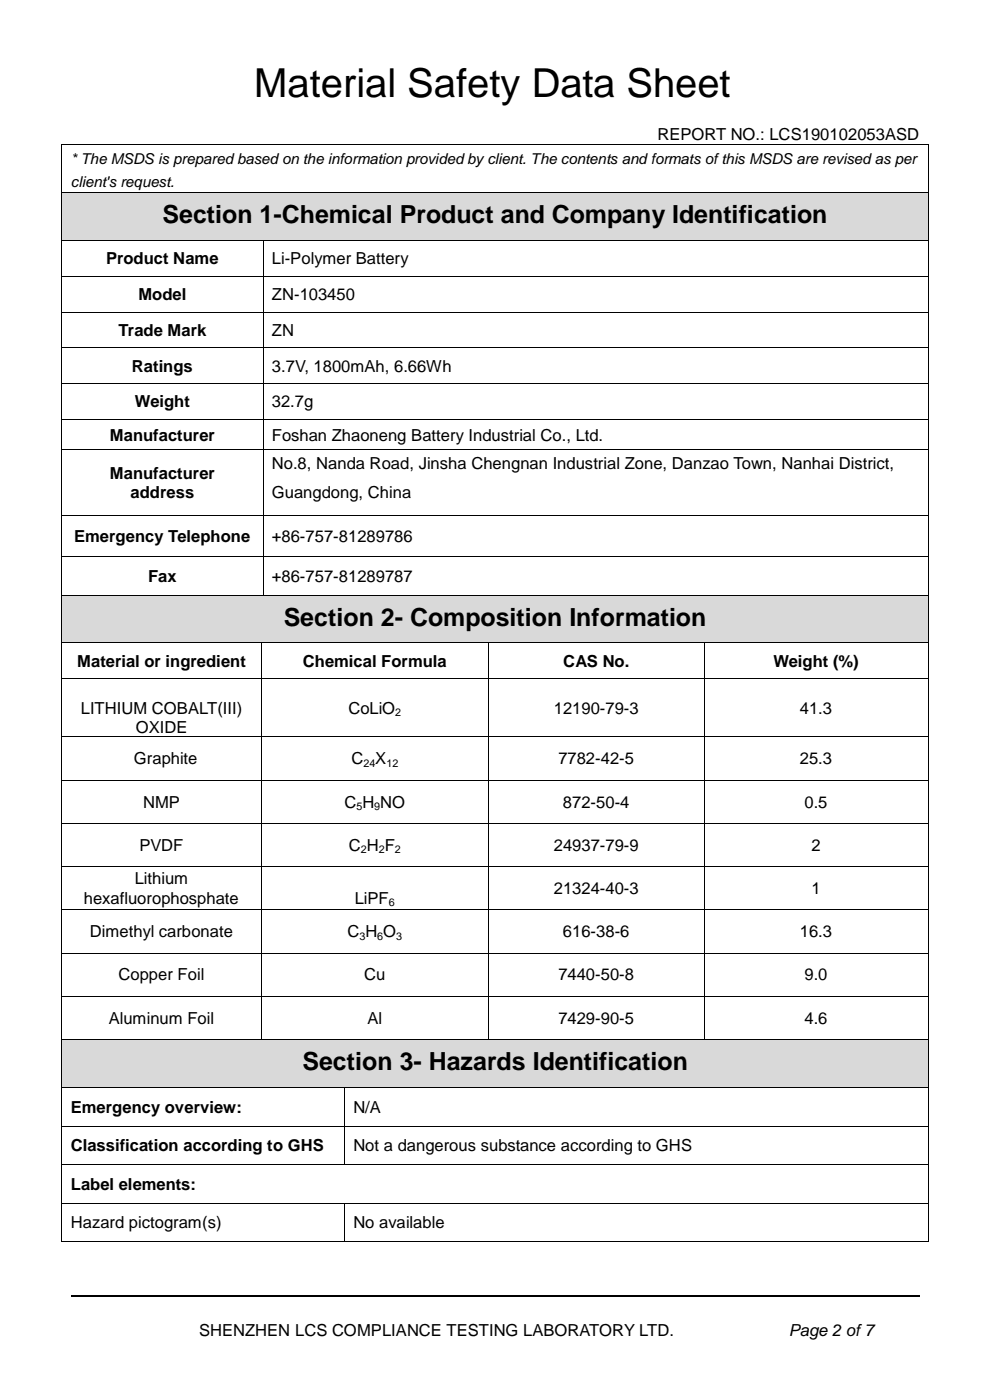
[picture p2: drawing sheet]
<svg xmlns="http://www.w3.org/2000/svg" width="210mm" height="297mm" viewBox="0 0 210 297" stroke-linecap="round" stroke-linejoin="round" font-family="sans-serif">
<defs><g id="words">
<text font-size="8.5" x="53.9" y="20.5">Material Safety Data Sheet</text>
<g font-size="5.3">
<text x="34.5" y="47.4">Section 1-Chemical Product and Company Identification</text>
<text x="60.2" y="132.8">Section 2- Composition Information</text>
<text x="64.2" y="227.1">Section 3- Hazards Identification</text>
</g>
<g font-size="3.5">
<text x="139.4" y="29.8">REPORT NO.: LCS190102053ASD</text>
<text x="22.5" y="56.1">Product Name</text>
<text x="57.7" y="56.1">Li-Polymer Battery</text>
<text x="29.3" y="63.7">Model</text>
<text x="57.7" y="63.7">ZN-103450</text>
<text x="25.2" y="71.3">Trade Mark</text>
<text x="57.7" y="71.3">ZN</text>
<text x="28" y="78.9">Ratings</text>
<text x="57.7" y="78.9">3.7V, 1800mAh, 6.66Wh</text>
<text x="28.6" y="86.4">Weight</text>
<text x="57.7" y="86.4">32.7g</text>
<text x="23.3" y="93.5">Manufacturer</text>
<text x="57.7" y="93.5">Foshan Zhaoneng Battery Industrial Co., Ltd.</text>
<text x="23.3" y="101.5">Manufacturer</text>
<text x="57.7" y="99.5">No.8, Nanda Road, Jinsha Chengnan Industrial Zone, Danzao Town, Nanhai District,</text>
<text x="27.7" y="105.8">address</text>
<text x="57.7" y="105.6">Guangdong, China</text>
<text x="15.7" y="115">Emergency Telephone</text>
<text x="57.7" y="115">+86-757-81289786</text>
<text x="31.4" y="123.4">Fax</text>
<text x="57.7" y="123.4">+86-757-81289787</text>
<text x="16.3" y="141.5">Material or ingredient</text>
<text x="64.2" y="141.5">Chemical Formula</text>
<text x="119.4" y="141.5">CAS No.</text>
<text x="164" y="141.5">Weight (%)</text>
<text x="17.1" y="151.4">LITHIUM COBALT(III)</text>
<text x="28.8" y="155.5">OXIDE</text>
<text x="73.9" y="151.4">CoLiO</text>
<text x="117.5" y="151.4">12190-79-3</text>
<text x="169.7" y="151.4">41.3</text>
<text x="28.4" y="162.2">Graphite</text>
<text x="74.5" y="162.2">C</text>
<text x="79.6" y="162.2">X</text>
<text x="118.4" y="162.2">7782-42-5</text>
<text x="169.7" y="162.2">25.3</text>
<text x="30.4" y="171.3">NMP</text>
<text x="73" y="171.3">C H NO</text>
<text x="119.4" y="171.3">872-50-4</text>
<text x="170.6" y="171.3">0.5</text>
<text x="29.6" y="180.5">PVDF</text>
<text x="74" y="180.5">C H F</text>
<text x="117.5" y="180.5">24937-79-9</text>
<text x="172.1" y="180.5">2</text>
<text x="17.8" y="191.7">hexafluorophosphate</text>
<text x="28.6" y="187.6">Lithium</text>
<text x="75.2" y="191.7">LiPF</text>
<text x="117.5" y="189.7">21324-40-3</text>
<text x="172.1" y="189.7">1</text>
<text x="19" y="198.9">Dimethyl carbonate</text>
<text x="73.7" y="198.9">C H O</text>
<text x="119.4" y="198.9">616-38-6</text>
<text x="169.7" y="198.9">16.3</text>
<text x="25.2" y="208">Copper Foil</text>
<text x="77.2" y="208">Cu</text>
<text x="118.4" y="208">7440-50-8</text>
<text x="170.6" y="208">9.0</text>
<text x="23.1" y="217.2">Aluminum Foil</text>
<text x="78" y="217.2">Al</text>
<text x="118.4" y="217.2">7429-90-5</text>
<text x="170.6" y="217.2">4.6</text>
<text x="15" y="236.1">Emergency overview:</text>
<text x="74.9" y="236.1">N/A</text>
<text x="15" y="244.3">Classification according to GHS</text>
<text x="74.9" y="244.3">Not a dangerous substance according to GHS</text>
<text x="15" y="252.5">Label elements:</text>
<text x="15" y="260.6">Hazard pictogram(s)</text>
<text x="74.9" y="260.6">No available</text>
<text x="42.3" y="283.5">SHENZHEN LCS COMPLIANCE TESTING LABORATORY LTD.</text>
<text x="167.3" y="283.5">Page 2 of7</text>
</g>
<g font-size="3.2">
<text x="15" y="34.7">* The MSDS is prepared based on the information provided by client. The contents and formats of this MSDS are revised as per</text>
<text x="15" y="39.7">client's request.</text>
</g>
<g font-size="2.3">
<text x="83.8" y="152">2</text>
<text x="77.1" y="162.7">24</text>
<text x="82" y="162.7">12</text>
<text x="75.6" y="171.9">5</text>
<text x="79.4" y="171.9">9</text>
<text x="76.5" y="181">2</text>
<text x="80.3" y="181">2</text>
<text x="83.8" y="181">2</text>
<text x="82.4" y="192.3">6</text>
<text x="76.2" y="199.4">3</text>
<text x="80" y="199.4">6</text>
<text x="84" y="199.4">3</text>
</g>
</g></defs>
<path d="M15.1 275h179.9" fill="none" stroke="#000" stroke-width=".25"/>
<g fill="#000">
<path d="M13 30.6h.2v.1h-.2z" fill-rule="evenodd"/>
<path d="M13 30.6h.2v.1h-.2z" fill-rule="evenodd"/>
<path d="M196.8 30.6h.2v.1h-.2z" fill-rule="evenodd"/>
<path d="M196.8 30.6h.2v.1h-.2z" fill-rule="evenodd"/>
</g>
<path d="M13.1 30.7v10M13.2 30.6h183.6M196.9 30.7v10" fill="none" stroke="#000" stroke-width=".21"/>
<g fill="#d9d9d9">
<path d="M13.2 40.9h183.6v2.5h-183.6z" fill-rule="evenodd"/>
<path d="M13.2 43.4h1.8v5h-1.8z" fill-rule="evenodd"/>
<path d="M195 43.4h1.8v5h-1.8z" fill-rule="evenodd"/>
<path d="M13.2 48.4h183.6v2.5h-183.6z" fill-rule="evenodd"/>
<path d="M15 43.4h180v5h-180z" fill-rule="evenodd"/>
</g>
<g fill="#000">
<path d="M13 40.7h.2v.2h-.2z" fill-rule="evenodd"/>
<path d="M13 50.9h.2v.2h-.2z" fill-rule="evenodd"/>
<path d="M13 58.6h.2v.2h-.2z" fill-rule="evenodd"/>
<path d="M55.7 50.9h.2v.2h-.2z" fill-rule="evenodd"/>
<path d="M55.7 58.6h.2v.2h-.2z" fill-rule="evenodd"/>
<path d="M196.8 40.7h.2v.2h-.2z" fill-rule="evenodd"/>
<path d="M196.8 50.9h.2v.2h-.2z" fill-rule="evenodd"/>
<path d="M196.8 58.6h.2v.2h-.2z" fill-rule="evenodd"/>
<path d="M13 66.1h.2v.2h-.2z" fill-rule="evenodd"/>
<path d="M13 73.7h.2v.2h-.2z" fill-rule="evenodd"/>
<path d="M55.7 66.1h.2v.2h-.2z" fill-rule="evenodd"/>
<path d="M55.7 73.7h.2v.2h-.2z" fill-rule="evenodd"/>
<path d="M196.8 66.1h.2v.2h-.2z" fill-rule="evenodd"/>
<path d="M196.8 73.7h.2v.2h-.2z" fill-rule="evenodd"/>
<path d="M13 81.3h.2v.2h-.2z" fill-rule="evenodd"/>
<path d="M13 88.9h.2v.1h-.2z" fill-rule="evenodd"/>
<path d="M13 95.4h.2v.2h-.2z" fill-rule="evenodd"/>
<path d="M55.7 81.3h.2v.2h-.2z" fill-rule="evenodd"/>
<path d="M55.7 88.9h.2v.1h-.2z" fill-rule="evenodd"/>
<path d="M55.7 95.4h.2v.2h-.2z" fill-rule="evenodd"/>
<path d="M196.8 81.3h.2v.2h-.2z" fill-rule="evenodd"/>
<path d="M196.8 88.9h.2v.1h-.2z" fill-rule="evenodd"/>
<path d="M196.8 95.4h.2v.2h-.2z" fill-rule="evenodd"/>
<path d="M13 109.2h.2v.2h-.2z" fill-rule="evenodd"/>
<path d="M13 118h.2v.1h-.2z" fill-rule="evenodd"/>
<path d="M55.7 109.2h.2v.2h-.2z" fill-rule="evenodd"/>
<path d="M55.7 118h.2v.1h-.2z" fill-rule="evenodd"/>
<path d="M196.8 109.2h.2v.2h-.2z" fill-rule="evenodd"/>
<path d="M196.8 118h.2v.1h-.2z" fill-rule="evenodd"/>
</g>
<g fill="none" stroke="#000" stroke-width=".21">
<path d="M13.1 40.9v10M13.1 51.1v7.5M13.1 58.8v7.3M13.2 40.8h183.6M13.2 51h42.5M13.2 58.7h42.5M55.8 51.1v7.5M55.8 58.8v7.3M55.9 51h140.9M55.9 58.7h140.9M196.9 40.9v10M196.9 51.1v7.5"/>
<path d="M196.9 58.8v7.3M13.1 66.3v7.4M13.1 73.9v7.4M13.2 66.2h42.5M13.2 73.8h42.5M55.8 66.3v7.4M55.8 73.9v7.4M55.9 66.2h140.9M55.9 73.8h140.9M196.9 66.3v7.4M196.9 73.9v7.4M13.1 81.5v7.4"/>
<path d="M13.1 89v6.4M13.1 95.6v13.6M13.2 81.4h42.5M13.2 88.9h42.5M13.2 95.5h42.5M55.8 81.5v7.4M55.8 89v6.4M55.8 95.6v13.6M55.9 81.4h140.9M55.9 88.9h140.9M55.9 95.5h140.9M196.9 81.5v7.4"/>
<path d="M196.9 89v6.4M196.9 95.6v13.6M13.1 109.4v8.6M13.1 118.1v8.1M13.2 109.3h42.5M13.2 118h42.5M55.8 109.4v8.6M55.8 118.1v8.1M55.9 109.3h140.9M55.9 118h140.9M196.9 109.4v8.6M196.9 118.1v8.1"/>
</g>
<g fill="#d9d9d9">
<path d="M13.2 126.3h183.6v2.6h-183.6z" fill-rule="evenodd"/>
<path d="M13.2 128.9h1.8v4.9h-1.8z" fill-rule="evenodd"/>
<path d="M195 128.9h1.8v4.9h-1.8z" fill-rule="evenodd"/>
<path d="M13.2 133.8h183.6v2.5h-183.6z" fill-rule="evenodd"/>
<path d="M15 128.9h180v4.9h-180z" fill-rule="evenodd"/>
</g>
<g fill="#000">
<path d="M13 126.2h.2v.1h-.2z" fill-rule="evenodd"/>
<path d="M13 136.3h.2v.2h-.2z" fill-rule="evenodd"/>
<path d="M55.3 136.3h.2v.2h-.2z" fill-rule="evenodd"/>
<path d="M55.7 126.2h.2v.1h-.2z" fill-rule="evenodd"/>
<path d="M103.6 136.3h.2v.2h-.2z" fill-rule="evenodd"/>
<path d="M149.3 136.3h.2v.2h-.2z" fill-rule="evenodd"/>
<path d="M196.8 126.2h.2v.1h-.2z" fill-rule="evenodd"/>
<path d="M196.8 136.3h.2v.2h-.2z" fill-rule="evenodd"/>
<path d="M13 143.9h.2v.2h-.2z" fill-rule="evenodd"/>
<path d="M13 156.2h.2v.2h-.2z" fill-rule="evenodd"/>
<path d="M55.3 143.9h.2v.2h-.2z" fill-rule="evenodd"/>
<path d="M55.3 156.2h.2v.2h-.2z" fill-rule="evenodd"/>
<path d="M103.6 143.9h.2v.2h-.2z" fill-rule="evenodd"/>
<path d="M103.6 156.2h.2v.2h-.2z" fill-rule="evenodd"/>
<path d="M149.3 143.9h.2v.2h-.2z" fill-rule="evenodd"/>
<path d="M149.3 156.2h.2v.2h-.2z" fill-rule="evenodd"/>
<path d="M196.8 143.9h.2v.2h-.2z" fill-rule="evenodd"/>
<path d="M196.8 156.2h.2v.2h-.2z" fill-rule="evenodd"/>
<path d="M13 165.4h.2v.2h-.2z" fill-rule="evenodd"/>
<path d="M13 174.6h.2v.2h-.2z" fill-rule="evenodd"/>
<path d="M55.3 165.4h.2v.2h-.2z" fill-rule="evenodd"/>
<path d="M55.3 174.6h.2v.2h-.2z" fill-rule="evenodd"/>
<path d="M103.6 165.4h.2v.2h-.2z" fill-rule="evenodd"/>
<path d="M103.6 174.6h.2v.2h-.2z" fill-rule="evenodd"/>
<path d="M149.3 165.4h.2v.2h-.2z" fill-rule="evenodd"/>
<path d="M149.3 174.6h.2v.2h-.2z" fill-rule="evenodd"/>
<path d="M196.8 165.4h.2v.2h-.2z" fill-rule="evenodd"/>
<path d="M196.8 174.6h.2v.2h-.2z" fill-rule="evenodd"/>
<path d="M13 183.8h.2v.1h-.2z" fill-rule="evenodd"/>
<path d="M13 192.9h.2v.2h-.2z" fill-rule="evenodd"/>
<path d="M55.3 183.8h.2v.1h-.2z" fill-rule="evenodd"/>
<path d="M55.3 192.9h.2v.2h-.2z" fill-rule="evenodd"/>
<path d="M103.6 183.8h.2v.1h-.2z" fill-rule="evenodd"/>
<path d="M103.6 192.9h.2v.2h-.2z" fill-rule="evenodd"/>
<path d="M149.3 183.8h.2v.1h-.2z" fill-rule="evenodd"/>
<path d="M149.3 192.9h.2v.2h-.2z" fill-rule="evenodd"/>
<path d="M196.8 183.8h.2v.1h-.2z" fill-rule="evenodd"/>
<path d="M196.8 192.9h.2v.2h-.2z" fill-rule="evenodd"/>
<path d="M13 202.1h.2v.2h-.2z" fill-rule="evenodd"/>
<path d="M13 211.3h.2v.1h-.2z" fill-rule="evenodd"/>
<path d="M55.3 202.1h.2v.2h-.2z" fill-rule="evenodd"/>
<path d="M55.3 211.3h.2v.1h-.2z" fill-rule="evenodd"/>
<path d="M103.6 202.1h.2v.2h-.2z" fill-rule="evenodd"/>
<path d="M103.6 211.3h.2v.1h-.2z" fill-rule="evenodd"/>
<path d="M149.3 202.1h.2v.2h-.2z" fill-rule="evenodd"/>
<path d="M149.3 211.3h.2v.1h-.2z" fill-rule="evenodd"/>
<path d="M196.8 202.1h.2v.2h-.2z" fill-rule="evenodd"/>
<path d="M196.8 211.3h.2v.1h-.2z" fill-rule="evenodd"/>
</g>
<g fill="none" stroke="#000" stroke-width=".21">
<path d="M13.1 126.3v10M13.1 136.5v7.4M13.2 126.3h42.5M13.2 136.4h42.1M55.4 136.5v7.4M55.5 136.4h48.1M55.9 126.3h140.9M103.7 136.5v7.4M103.8 136.4h45.5M149.4 136.5v7.4M149.5 136.4h47.3M196.9 126.3v10"/>
<path d="M196.9 136.5v7.4M13.1 144.1v12.1M13.1 156.4v9M13.2 144h42.1M13.2 156.3h42.1M55.4 144.1v12.1M55.4 156.4v9M55.5 144h48.1M55.5 156.3h48.1M103.7 144.1v12.1M103.7 156.4v9M103.8 144h45.5"/>
<path d="M103.8 156.3h45.5M149.4 144.1v12.1M149.4 156.4v9M149.5 144h47.3M149.5 156.3h47.3M196.9 144.1v12.1M196.9 156.4v9M13.1 165.6v9M13.1 174.8v9M13.2 165.5h42.1M13.2 174.7h42.1M55.4 165.6v9"/>
<path d="M55.4 174.8v9M55.5 165.5h48.1M55.5 174.7h48.1M103.7 165.6v9M103.7 174.8v9M103.8 165.5h45.5M103.8 174.7h45.5M149.4 165.6v9M149.4 174.8v9M149.5 165.5h47.3M149.5 174.7h47.3M196.9 165.6v9"/>
<path d="M196.9 174.8v9M13.1 183.9v9M13.1 193.1v9M13.2 183.8h42.1M13.2 193h42.1M55.4 183.9v9M55.4 193.1v9M55.5 183.8h48.1M55.5 193h48.1M103.7 183.9v9M103.7 193.1v9M103.8 183.8h45.5"/>
<path d="M103.8 193h45.5M149.4 183.9v9M149.4 193.1v9M149.5 183.8h47.3M149.5 193h47.3M196.9 183.9v9M196.9 193.1v9M13.1 202.3v9M13.1 211.4v9.1M13.2 202.2h42.1M13.2 211.4h42.1M55.4 202.3v9"/>
<path d="M55.4 211.4v9.1M55.5 202.2h48.1M55.5 211.4h48.1M103.7 202.3v9M103.7 211.4v9.1M103.8 202.2h45.5M103.8 211.4h45.5M149.4 202.3v9M149.4 211.4v9.1M149.5 202.2h47.3M149.5 211.4h47.3M196.9 202.3v9"/>
<path d="M196.9 211.4v9.1"/>
</g>
<g fill="#d9d9d9">
<path d="M13.2 220.6h183.6v2.6h-183.6z" fill-rule="evenodd"/>
<path d="M13.2 223.2h1.8v4.9h-1.8z" fill-rule="evenodd"/>
<path d="M195 223.2h1.8v4.9h-1.8z" fill-rule="evenodd"/>
<path d="M13.2 228.1h183.6v2.5h-183.6z" fill-rule="evenodd"/>
<path d="M15 223.2h180v4.9h-180z" fill-rule="evenodd"/>
</g>
<g fill="#000">
<path d="M13 220.5h.2v.1h-.2z" fill-rule="evenodd"/>
<path d="M13 230.6h.2v.2h-.2z" fill-rule="evenodd"/>
<path d="M13 238.8h.2v.2h-.2z" fill-rule="evenodd"/>
<path d="M55.3 220.5h.2v.1h-.2z" fill-rule="evenodd"/>
<path d="M73 230.6h.1v.2h-.1z" fill-rule="evenodd"/>
<path d="M73 238.8h.1v.2h-.1z" fill-rule="evenodd"/>
<path d="M103.6 220.5h.2v.1h-.2z" fill-rule="evenodd"/>
<path d="M149.3 220.5h.2v.1h-.2z" fill-rule="evenodd"/>
<path d="M196.8 220.5h.2v.1h-.2z" fill-rule="evenodd"/>
<path d="M196.8 230.6h.2v.2h-.2z" fill-rule="evenodd"/>
<path d="M196.8 238.8h.2v.2h-.2z" fill-rule="evenodd"/>
<path d="M13 247h.2v.2h-.2z" fill-rule="evenodd"/>
<path d="M13 255.2h.2v.1h-.2z" fill-rule="evenodd"/>
<path d="M73 247h.1v.2h-.1z" fill-rule="evenodd"/>
<path d="M73 255.2h.1v.1h-.1z" fill-rule="evenodd"/>
<path d="M196.8 247h.2v.2h-.2z" fill-rule="evenodd"/>
<path d="M196.8 255.2h.2v.1h-.2z" fill-rule="evenodd"/>
<path d="M13 263.4h.2v.2h-.2z" fill-rule="evenodd"/>
<path d="M13 263.4h.2v.2h-.2z" fill-rule="evenodd"/>
<path d="M73 263.4h.1v.2h-.1z" fill-rule="evenodd"/>
<path d="M196.8 263.4h.2v.2h-.2z" fill-rule="evenodd"/>
<path d="M196.8 263.4h.2v.2h-.2z" fill-rule="evenodd"/>
</g>
<g fill="none" stroke="#000" stroke-width=".21">
<path d="M13.1 220.6v10M13.1 230.8v8M13.1 239v8M13.2 220.5h42.1M13.2 230.7h59.8M13.2 238.9h59.8M55.5 220.5h48.1M73 230.8v8M73 239v8M73.1 230.7h123.7M73.1 238.9h123.7M103.8 220.5h45.5"/>
<path d="M149.5 220.5h47.3M196.9 220.6v10M196.9 230.8v8M196.9 239v8M13.1 247.2v8M13.1 255.3v8.1M13.2 247.1h59.8M13.2 255.3h59.8M73 255.3v8.1M73.1 247.1h123.7M73.1 255.3h123.7M196.9 247.2v8"/>
<path d="M196.9 255.3v8.1M13.2 263.5h59.8M73.1 263.5h123.7"/>
</g>
<use href="#words"/>
</svg>
